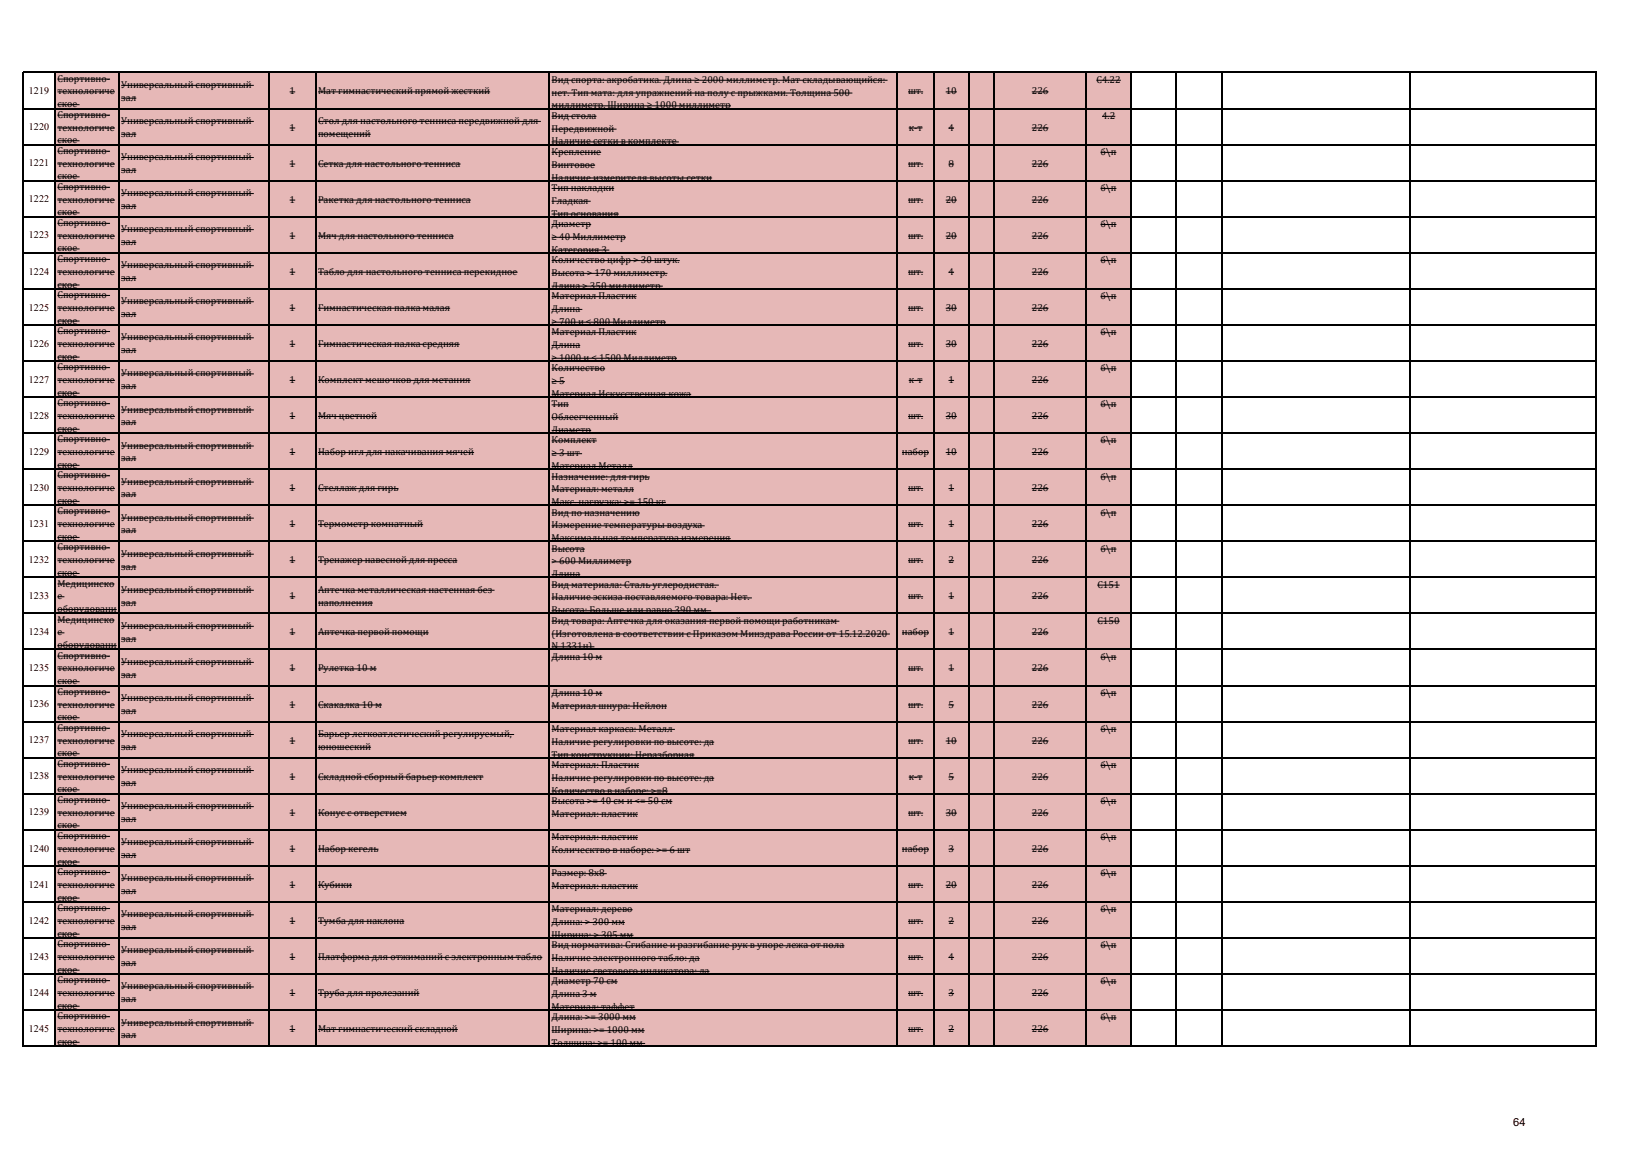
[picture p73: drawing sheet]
<svg xmlns="http://www.w3.org/2000/svg" width="297mm" height="210mm" viewBox="0 0 297 210" stroke-linecap="round" stroke-linejoin="round" font-family="sans-serif">
<defs><g id="words">
<text font-size="2" x="275.4" y="205">64</text>
<g font-size="1.8">
<text x="5.2" y="17.1">1219</text>
<text x="10.5" y="14.9">Спортивно-</text>
<text x="10.5" y="17.2">технологиче</text>
<text x="22.1" y="16">Универсальный спортивный</text>
<text x="52.7" y="17.2">1</text>
<text x="57.9" y="17.2">Мат гимнастический прямой жесткий</text>
<text x="100.4" y="15.1">Вид спорта: акробатика. Длина ≥ 2000 миллиметр. Мат складывающийся:</text>
<text x="100.4" y="17.4">нет. Тип мата: для упражнений на полу с прыжками. Толщина 500</text>
<text x="165.3" y="17.2">шт.</text>
<text x="172.1" y="17.2">10</text>
<text x="187.8" y="17.2">226</text>
<text x="199.5" y="15.1">С4.22</text>
<text x="5.2" y="23.7">1220</text>
<text x="10.5" y="19.5">ское</text>
<text x="10.5" y="21.4">Спортивно-</text>
<text x="10.5" y="23.8">технологиче</text>
<text x="22.1" y="18.3">зал</text>
<text x="22.1" y="22.6">Универсальный спортивный</text>
<text x="52.7" y="23.8">1</text>
<text x="57.9" y="22.6">Стол для настольного тенниса передвижной для</text>
<text x="100.4" y="19.7">миллиметр. Ширина ≥ 1000 миллиметр</text>
<text x="100.4" y="21.6">Вид стола</text>
<text x="100.4" y="24">Передвижной</text>
<text x="165.4" y="23.8">к-т</text>
<text x="172.6" y="23.8">4</text>
<text x="187.8" y="23.8">226</text>
<text x="200.6" y="21.6">4.2</text>
<text x="10.5" y="26.1">ское</text>
<text x="10.5" y="28">Спортивно-</text>
<text x="22.1" y="24.9">зал</text>
<text x="22.1" y="29.1">Универсальный спортивный</text>
<text x="57.9" y="24.9">помещений</text>
<text x="100.4" y="26.3">Наличие сетки в комплекте</text>
<text x="100.4" y="28.2">Крепление</text>
<text x="200.3" y="28.2">б\п</text>
<text x="5.2" y="30.3">1221</text>
<text x="10.5" y="30.3">технологиче</text>
<text x="10.5" y="32.6">ское</text>
<text x="10.5" y="34.6">Спортивно-</text>
<text x="22.1" y="31.5">зал</text>
<text x="22.1" y="35.7">Универсальный спортивный</text>
<text x="52.7" y="30.3">1</text>
<text x="57.9" y="30.3">Сетка для настольного тенниса</text>
<text x="100.4" y="30.5">Винтовое</text>
<text x="100.4" y="32.9">Наличие измерителя высоты сетки</text>
<text x="100.4" y="34.8">Тип накладки</text>
<text x="165.3" y="30.3">шт.</text>
<text x="172.6" y="30.3">8</text>
<text x="187.8" y="30.3">226</text>
<text x="200.3" y="34.8">б\п</text>
<text x="5.2" y="36.8">1222</text>
<text x="10.5" y="36.9">технологиче</text>
<text x="10.5" y="39.2">ское</text>
<text x="10.5" y="41.1">Спортивно-</text>
<text x="22.1" y="38">зал</text>
<text x="52.7" y="36.9">1</text>
<text x="57.9" y="36.9">Ракетка для настольного тенниса</text>
<text x="100.4" y="37.1">Гладкая</text>
<text x="100.4" y="39.4">Тип основания</text>
<text x="100.4" y="41.3">Диаметр</text>
<text x="165.3" y="36.9">шт.</text>
<text x="172.1" y="36.9">20</text>
<text x="187.8" y="36.9">226</text>
<text x="200.3" y="41.3">б\п</text>
<text x="5.2" y="43.4">1223</text>
<text x="10.5" y="43.4">технологиче</text>
<text x="10.5" y="45.8">ское</text>
<text x="10.5" y="47.7">Спортивно-</text>
<text x="22.1" y="42.3">Универсальный спортивный</text>
<text x="22.1" y="44.6">зал</text>
<text x="52.7" y="43.4">1</text>
<text x="57.9" y="43.4">Мяч для настольного тенниса</text>
<text x="100.4" y="43.7">≥ 40 Миллиметр</text>
<text x="100.4" y="46">Категория 3</text>
<text x="100.4" y="47.9">Количество цифр &gt; 30 штук.</text>
<text x="165.3" y="43.4">шт.</text>
<text x="172.1" y="43.4">20</text>
<text x="187.8" y="43.4">226</text>
<text x="200.3" y="47.9">б\п</text>
<text x="5.2" y="50">1224</text>
<text x="10.5" y="50">технологиче</text>
<text x="10.5" y="52.3">ское</text>
<text x="22.1" y="48.8">Универсальный спортивный</text>
<text x="22.1" y="51.1">зал</text>
<text x="52.7" y="50">1</text>
<text x="57.9" y="50">Табло для настольного тенниса перекидное</text>
<text x="100.4" y="50.2">Высота &gt; 170 миллиметр.</text>
<text x="100.4" y="52.5">Длина &gt; 350 миллиметр.</text>
<text x="165.3" y="50">шт.</text>
<text x="172.6" y="50">4</text>
<text x="187.8" y="50">226</text>
<text x="5.2" y="56.5">1225</text>
<text x="10.5" y="54.2">Спортивно-</text>
<text x="10.5" y="56.6">технологиче</text>
<text x="10.5" y="58.9">ское</text>
<text x="22.1" y="55.4">Универсальный спортивный</text>
<text x="22.1" y="57.7">зал</text>
<text x="52.7" y="56.6">1</text>
<text x="57.9" y="56.6">Гимнастическая палка малая</text>
<text x="100.4" y="54.4">Материал Пластик</text>
<text x="100.4" y="56.8">Длина</text>
<text x="100.4" y="59.1">≥ 700 и ≤ 800 Миллиметр</text>
<text x="165.3" y="56.6">шт.</text>
<text x="172.1" y="56.6">30</text>
<text x="187.8" y="56.6">226</text>
<text x="200.3" y="54.4">б\п</text>
<text x="5.2" y="63.1">1226</text>
<text x="10.5" y="60.8">Спортивно-</text>
<text x="10.5" y="63.1">технологиче</text>
<text x="10.5" y="65.5">ское</text>
<text x="22.1" y="61.9">Универсальный спортивный</text>
<text x="22.1" y="64.3">зал</text>
<text x="52.7" y="63.1">1</text>
<text x="57.9" y="63.1">Гимнастическая палка средняя</text>
<text x="100.4" y="61">Материал Пластик</text>
<text x="100.4" y="63.3">Длина</text>
<text x="100.4" y="65.7">≥ 1000 и ≤ 1500 Миллиметр</text>
<text x="165.3" y="63.1">шт.</text>
<text x="172.1" y="63.1">30</text>
<text x="187.8" y="63.1">226</text>
<text x="200.3" y="61">б\п</text>
<text x="5.2" y="69.7">1227</text>
<text x="10.5" y="67.4">Спортивно-</text>
<text x="10.5" y="69.7">технологиче</text>
<text x="22.1" y="68.5">Универсальный спортивный</text>
<text x="22.1" y="70.8">зал</text>
<text x="52.7" y="69.7">1</text>
<text x="57.9" y="69.7">Комплект мешочков для метания</text>
<text x="100.4" y="67.6">Количество</text>
<text x="100.4" y="69.9">≥ 5</text>
<text x="165.4" y="69.7">к-т</text>
<text x="172.6" y="69.7">1</text>
<text x="187.8" y="69.7">226</text>
<text x="200.3" y="67.6">б\п</text>
<text x="5.2" y="76.2">1228</text>
<text x="10.5" y="72">ское</text>
<text x="10.5" y="73.9">Спортивно-</text>
<text x="10.5" y="76.3">технологиче</text>
<text x="22.1" y="75.1">Универсальный спортивный</text>
<text x="22.1" y="77.4">зал</text>
<text x="52.7" y="76.3">1</text>
<text x="57.9" y="76.3">Мяч цветной</text>
<text x="100.4" y="72.2">Материал Искусственная кожа</text>
<text x="100.4" y="74.1">Тип</text>
<text x="100.4" y="76.5">Облеегченный</text>
<text x="165.3" y="76.3">шт.</text>
<text x="172.1" y="76.3">30</text>
<text x="187.8" y="76.3">226</text>
<text x="200.3" y="74.1">б\п</text>
<text x="5.2" y="82.8">1229</text>
<text x="10.5" y="78.6">ское</text>
<text x="10.5" y="80.5">Спортивно-</text>
<text x="10.5" y="82.8">технологиче</text>
<text x="22.1" y="81.6">Универсальный спортивный</text>
<text x="22.1" y="84">зал</text>
<text x="52.7" y="82.8">1</text>
<text x="57.9" y="82.8">Набор игл для накачивания мячей</text>
<text x="100.4" y="78.8">Диаметр</text>
<text x="100.4" y="80.7">Комплект</text>
<text x="100.4" y="83">≥ 3 шт</text>
<text x="164.2" y="82.8">набор</text>
<text x="172.1" y="82.8">10</text>
<text x="187.8" y="82.8">226</text>
<text x="200.3" y="80.7">б\п</text>
<text x="5.2" y="89.3">1230</text>
<text x="10.5" y="85.1">ское</text>
<text x="10.5" y="87.1">Спортивно-</text>
<text x="10.5" y="89.4">технологиче</text>
<text x="22.1" y="88.2">Универсальный спортивный</text>
<text x="52.7" y="89.4">1</text>
<text x="57.9" y="89.4">Стеллаж для гирь</text>
<text x="100.4" y="85.4">Материал Металл</text>
<text x="100.4" y="87.3">Назначение: для гирь</text>
<text x="100.4" y="89.6">Материал: металл</text>
<text x="165.3" y="89.4">шт.</text>
<text x="172.6" y="89.4">1</text>
<text x="187.8" y="89.4">226</text>
<text x="200.3" y="87.3">б\п</text>
<text x="5.2" y="95.9">1231</text>
<text x="10.5" y="91.7">ское</text>
<text x="10.5" y="93.6">Спортивно-</text>
<text x="10.5" y="95.9">технологиче</text>
<text x="22.1" y="90.5">зал</text>
<text x="22.1" y="94.8">Универсальный спортивный</text>
<text x="52.7" y="95.9">1</text>
<text x="57.9" y="95.9">Термометр комнатный</text>
<text x="100.4" y="91.9">Макс. нагрузка: &gt;= 150 кг</text>
<text x="100.4" y="93.8">Вид по назначению</text>
<text x="165.3" y="95.9">шт.</text>
<text x="172.6" y="95.9">1</text>
<text x="187.8" y="95.9">226</text>
<text x="200.3" y="93.8">б\п</text>
<text x="10.5" y="98.3">ское</text>
<text x="10.5" y="100.2">Спортивно-</text>
<text x="22.1" y="97.1">зал</text>
<text x="22.1" y="101.3">Универсальный спортивный</text>
<text x="100.4" y="96.2">Измерение температуры воздуха</text>
<text x="100.4" y="98.5">Максимальная температура измерения</text>
<text x="100.4" y="100.4">Высота</text>
<text x="200.3" y="100.4">б\п</text>
<text x="5.2" y="102.5">1232</text>
<text x="10.5" y="102.5">технологиче</text>
<text x="10.5" y="104.8">ское</text>
<text x="10.5" y="106.7">Медицинско</text>
<text x="22.1" y="103.6">зал</text>
<text x="22.1" y="107.9">Универсальный спортивный</text>
<text x="52.7" y="102.5">1</text>
<text x="57.9" y="102.5">Тренажер навесной для пресса</text>
<text x="57.9" y="107.9">Аптечка металлическая настенная без</text>
<text x="100.4" y="102.7">&gt; 600 Миллиметр</text>
<text x="100.4" y="105">Длина</text>
<text x="100.4" y="107">Вид материала: Сталь углеродистая.</text>
<text x="165.3" y="102.5">шт.</text>
<text x="172.6" y="102.5">2</text>
<text x="187.8" y="102.5">226</text>
<text x="199.7" y="107">С151</text>
<text x="5.2" y="109">1233</text>
<text x="10.5" y="109.1">е</text>
<text x="10.5" y="111.4">оборудовани</text>
<text x="10.5" y="113.3">Медицинско</text>
<text x="22.1" y="110.2">зал</text>
<text x="52.7" y="109.1">1</text>
<text x="57.9" y="110.2">наполнения</text>
<text x="100.4" y="109.3">Наличие эскиза поставляемого товара: Нет.</text>
<text x="100.4" y="111.6">Высота: Больше или равно 390 мм.</text>
<text x="100.4" y="113.5">Вид товара: Аптечка для оказания первой помощи работникам</text>
<text x="165.3" y="109.1">шт.</text>
<text x="172.6" y="109.1">1</text>
<text x="187.8" y="109.1">226</text>
<text x="199.7" y="113.5">С150</text>
<text x="5.2" y="115.6">1234</text>
<text x="10.5" y="115.6">е</text>
<text x="10.5" y="118">оборудовани</text>
<text x="10.5" y="119.9">Спортивно-</text>
<text x="22.1" y="114.5">Универсальный спортивный</text>
<text x="22.1" y="116.8">зал</text>
<text x="52.7" y="115.6">1</text>
<text x="57.9" y="115.6">Аптечка первой помощи</text>
<text x="100.4" y="115.8">(Изготовлена в соответствии с Приказом Минздрава России от 15.12.2020</text>
<text x="100.4" y="118.2">N 1331н)</text>
<text x="164.2" y="115.6">набор</text>
<text x="172.6" y="115.6">1</text>
<text x="187.8" y="115.6">226</text>
<text x="5.2" y="122.2">1235</text>
<text x="10.5" y="122.2">технологиче</text>
<text x="10.5" y="124.5">ское</text>
<text x="22.1" y="121">Универсальный спортивный</text>
<text x="22.1" y="123.3">зал</text>
<text x="52.7" y="122.2">1</text>
<text x="57.9" y="122.2">Рулетка 10 м</text>
<text x="100.4" y="120.1">Длина 10 м</text>
<text x="165.3" y="122.2">шт.</text>
<text x="172.6" y="122.2">1</text>
<text x="187.8" y="122.2">226</text>
<text x="200.3" y="120.1">б\п</text>
<text x="5.2" y="128.7">1236</text>
<text x="10.5" y="126.4">Спортивно-</text>
<text x="10.5" y="128.8">технологиче</text>
<text x="10.5" y="131.1">ское</text>
<text x="22.1" y="127.6">Универсальный спортивный</text>
<text x="22.1" y="129.9">зал</text>
<text x="52.7" y="128.8">1</text>
<text x="57.9" y="128.8">Скакалка 10 м</text>
<text x="100.4" y="126.6">Длина 10 м</text>
<text x="100.4" y="129">Материал шнура: Нейлон</text>
<text x="165.3" y="128.8">шт.</text>
<text x="172.6" y="128.8">5</text>
<text x="187.8" y="128.8">226</text>
<text x="200.3" y="126.6">б\п</text>
<text x="5.2" y="135.3">1237</text>
<text x="10.5" y="133">Спортивно-</text>
<text x="10.5" y="135.3">технологиче</text>
<text x="10.5" y="137.7">ское</text>
<text x="22.1" y="134.1">Универсальный спортивный</text>
<text x="22.1" y="136.5">зал</text>
<text x="52.7" y="135.3">1</text>
<text x="57.9" y="134.1">Барьер легкоатлетический регулируемый,</text>
<text x="57.9" y="136.5">юношеский</text>
<text x="100.4" y="133.2">Материал каркаса: Металл</text>
<text x="100.4" y="135.5">Наличие регулировки по высоте: да</text>
<text x="100.4" y="137.9">Тип конструкции: Неразборная</text>
<text x="165.3" y="135.3">шт.</text>
<text x="172.1" y="135.3">10</text>
<text x="187.8" y="135.3">226</text>
<text x="200.3" y="133.2">б\п</text>
<text x="5.2" y="141.8">1238</text>
<text x="10.5" y="139.6">Спортивно-</text>
<text x="10.5" y="141.9">технологиче</text>
<text x="22.1" y="140.7">Универсальный спортивный</text>
<text x="22.1" y="143">зал</text>
<text x="52.7" y="141.9">1</text>
<text x="57.9" y="141.9">Складной сборный барьер комплект</text>
<text x="100.4" y="139.8">Материал: Пластик</text>
<text x="100.4" y="142.1">Наличие регулировки по высоте: да</text>
<text x="165.4" y="141.9">к-т</text>
<text x="172.6" y="141.9">5</text>
<text x="187.8" y="141.9">226</text>
<text x="200.3" y="139.8">б\п</text>
<text x="5.2" y="148.4">1239</text>
<text x="10.5" y="144.2">ское</text>
<text x="10.5" y="146.1">Спортивно-</text>
<text x="10.5" y="148.4">технологиче</text>
<text x="22.1" y="147.3">Универсальный спортивный</text>
<text x="22.1" y="149.6">зал</text>
<text x="52.7" y="148.4">1</text>
<text x="57.9" y="148.4">Конус с отверстием</text>
<text x="100.4" y="144.4">Количество в наборе: &gt;=8</text>
<text x="100.4" y="146.3">Высота &gt;= 40 см и &lt;= 50 см</text>
<text x="100.4" y="148.7">Материал: пластик</text>
<text x="165.3" y="148.4">шт.</text>
<text x="172.1" y="148.4">30</text>
<text x="187.8" y="148.4">226</text>
<text x="200.3" y="146.3">б\п</text>
<text x="5.2" y="155">1240</text>
<text x="10.5" y="150.8">ское</text>
<text x="10.5" y="152.7">Спортивно-</text>
<text x="10.5" y="155">технологиче</text>
<text x="22.1" y="153.8">Универсальный спортивный</text>
<text x="52.7" y="155">1</text>
<text x="57.9" y="155">Набор кегель</text>
<text x="100.4" y="152.9">Материал: пластик</text>
<text x="100.4" y="155.2">Колическтво в наборе: &gt;= 6 шт</text>
<text x="164.2" y="155">набор</text>
<text x="172.6" y="155">3</text>
<text x="187.8" y="155">226</text>
<text x="200.3" y="152.9">б\п</text>
<text x="5.2" y="161.5">1241</text>
<text x="10.5" y="157.3">ское</text>
<text x="10.5" y="159.3">Спортивно-</text>
<text x="10.5" y="161.6">технологиче</text>
<text x="22.1" y="156.2">зал</text>
<text x="22.1" y="160.4">Универсальный спортивный</text>
<text x="52.7" y="161.6">1</text>
<text x="57.9" y="161.6">Кубики</text>
<text x="100.4" y="159.5">Размер: 8х8</text>
<text x="100.4" y="161.8">Материал: пластик</text>
<text x="165.3" y="161.6">шт.</text>
<text x="172.1" y="161.6">20</text>
<text x="187.8" y="161.6">226</text>
<text x="200.3" y="159.5">б\п</text>
<text x="10.5" y="163.9">ское</text>
<text x="10.5" y="165.8">Спортивно-</text>
<text x="22.1" y="162.7">зал</text>
<text x="22.1" y="167">Универсальный спортивный</text>
<text x="100.4" y="166">Материал: дерево</text>
<text x="200.3" y="166">б\п</text>
<text x="5.2" y="168.1">1242</text>
<text x="10.5" y="168.1">технологиче</text>
<text x="10.5" y="170.5">ское</text>
<text x="10.5" y="172.4">Спортивно-</text>
<text x="22.1" y="169.3">зал</text>
<text x="22.1" y="173.5">Универсальный спортивный</text>
<text x="52.7" y="168.1">1</text>
<text x="57.9" y="168.1">Тумба для наклона</text>
<text x="100.4" y="168.4">Длина: &gt; 300 мм</text>
<text x="100.4" y="170.7">Ширина: &gt; 305 мм</text>
<text x="100.4" y="172.6">Вид норматива: Сгибание и разгибание рук в упоре лежа от пола</text>
<text x="165.3" y="168.1">шт.</text>
<text x="172.6" y="168.1">2</text>
<text x="187.8" y="168.1">226</text>
<text x="200.3" y="172.6">б\п</text>
<text x="5.2" y="174.7">1243</text>
<text x="10.5" y="174.7">технологиче</text>
<text x="10.5" y="177">ское</text>
<text x="10.5" y="178.9">Спортивно-</text>
<text x="22.1" y="175.8">зал</text>
<text x="52.7" y="174.7">1</text>
<text x="57.9" y="174.7">Платформа для отжиманий с электронным табло</text>
<text x="100.4" y="174.9">Наличие электронного табло: да</text>
<text x="100.4" y="177.2">Наличие светового индикатора: да</text>
<text x="100.4" y="179.1">Диаметр 70 см</text>
<text x="165.3" y="174.7">шт.</text>
<text x="172.6" y="174.7">4</text>
<text x="187.8" y="174.7">226</text>
<text x="200.3" y="179.1">б\п</text>
<text x="5.2" y="181.2">1244</text>
<text x="10.5" y="181.3">технологиче</text>
<text x="10.5" y="183.6">ское</text>
<text x="10.5" y="185.5">Спортивно-</text>
<text x="22.1" y="180.1">Универсальный спортивный</text>
<text x="22.1" y="182.4">зал</text>
<text x="52.7" y="181.3">1</text>
<text x="57.9" y="181.3">Труба для пролезаний</text>
<text x="100.4" y="181.5">Длина 3 м</text>
<text x="100.4" y="183.8">Материал: таффет</text>
<text x="100.4" y="185.7">Длина: &gt;= 3000 мм</text>
<text x="165.3" y="181.3">шт.</text>
<text x="172.6" y="181.3">3</text>
<text x="187.8" y="181.3">226</text>
<text x="200.3" y="185.7">б\п</text>
<text x="5.2" y="187.8">1245</text>
<text x="10.5" y="187.8">технологиче</text>
<text x="10.5" y="190.2">ское</text>
<text x="22.1" y="186.6">Универсальный спортивный</text>
<text x="22.1" y="189">зал</text>
<text x="52.7" y="187.8">1</text>
<text x="57.9" y="187.8">Мат гимнастический складной</text>
<text x="100.4" y="188">Ширина: &gt;= 1000 мм</text>
<text x="100.4" y="190.4">Толщина: &gt;= 100 мм</text>
<text x="165.3" y="187.8">шт.</text>
<text x="172.6" y="187.8">2</text>
<text x="187.8" y="187.8">226</text>
</g>
</g></defs>
<path d="M10 13.3h195.8v177.1h-195.8z" fill-rule="evenodd" fill="#e6b8b7"/>
<g fill="none" stroke="#000" stroke-width=".18">
<path d="M10.5 14.4h9.5M10.5 16.7h10.4M10.5 19h4M22.1 15.5h24.1M22.1 17.9h2.7M52.7 16.7h1M57.9 16.7h31.3M100.4 14.6h61.1M100.4 16.9h54.7M100.4 19.3h32.6M165.3 16.7h2.7M172.1 16.7h2"/>
<path d="M187.8 16.7h3M199.5 14.6h4.5M10.5 21h9.5M10.5 23.3h10.4M10.5 25.6h4M10.5 27.5h9.5M10.5 29.9h10.4M10.5 32.2h4M10.5 34.1h9.5M10.5 36.4h10.4M10.5 38.7h4M22.1 22.1h24.1"/>
<path d="M22.1 24.4h2.7M22.1 28.7h24.1M22.1 31h2.7M22.1 35.2h24.1M22.1 37.6h2.7M52.7 23.3h1M52.7 29.9h1M52.7 36.4h1M57.9 22.1h40.5M57.9 24.4h9.6M57.9 29.9h25.9M57.9 36.4h27.8"/>
<path d="M100.4 21.2h8.2M100.4 23.5h11.8M100.4 25.8h23.1M100.4 27.7h9M100.4 30.1h7.9M100.4 32.4h29.2M100.4 34.3h11.4M100.4 36.6h7.1M100.4 39h12.2M165.3 29.9h2.7M165.3 36.4h2.7M165.4 23.3h2.5"/>
<path d="M172.1 36.4h2M172.6 23.3h1M172.6 29.9h1M187.8 23.3h3M187.8 29.9h3M187.8 36.4h3M200.3 27.7h2.9M200.3 34.3h2.9M200.6 21.2h2.4M10.5 40.6h9.5M10.5 43h10.4M10.5 45.3h4"/>
<path d="M10.5 47.2h9.5M10.5 49.5h10.4M10.5 51.9h4M10.5 53.8h9.5M10.5 56.1h10.4M10.5 58.4h4M22.1 41.8h24.1M22.1 44.1h2.7M22.1 48.4h24.1M22.1 50.7h2.7M22.1 54.9h24.1M22.1 57.2h2.7"/>
<path d="M52.7 43h1M52.7 49.5h1M52.7 56.1h1M57.9 43h24.7M57.9 49.5h36.3M57.9 56.1h24M100.4 40.9h7.2M100.4 43.2h13.5M100.4 45.5h10.5M100.4 47.4h23.3M100.4 49.7h21.1M100.4 52.1h20.2"/>
<path d="M100.4 54h15.4M100.4 56.3h5.6M100.4 58.6h20.8M165.3 43h2.7M165.3 49.5h2.7M165.3 56.1h2.7M172.1 43h2M172.1 56.1h2M172.6 49.5h1M187.8 43h3M187.8 49.5h3M187.8 56.1h3"/>
<path d="M200.3 40.9h2.9M200.3 47.4h2.9M200.3 54h2.9M10.5 60.3h9.5M10.5 62.7h10.4M10.5 65h4M10.5 66.9h9.5M10.5 69.2h10.4M10.5 71.6h4M10.5 73.5h9.5M10.5 75.8h10.4M10.5 78.1h4"/>
<path d="M22.1 61.5h24.1M22.1 63.8h2.7M22.1 68h24.1M22.1 70.4h2.7M22.1 74.6h24.1M22.1 76.9h2.7M52.7 62.7h1M52.7 69.2h1M52.7 75.8h1M57.9 62.7h25.8M57.9 69.2h27.7M57.9 75.8h10.7"/>
<path d="M100.4 60.5h15.4M100.4 62.9h5.2M100.4 65.2h22.8M100.4 67.1h9.7M100.4 69.4h2.4M100.4 71.8h25.4M100.4 73.7h3.1M100.4 76h12.1M100.4 78.3h7.2M165.3 62.7h2.7M165.3 75.8h2.7M165.4 69.2h2.5"/>
<path d="M172.1 62.7h2M172.1 75.8h2M172.6 69.2h1M187.8 62.7h3M187.8 69.2h3M187.8 75.8h3M200.3 60.5h2.9M200.3 67.1h2.9M200.3 73.7h2.9M10.5 80h9.5M10.5 82.4h10.4M10.5 84.7h4"/>
<path d="M10.5 86.6h9.5M10.5 88.9h10.4M10.5 91.2h4M10.5 93.2h9.5M10.5 95.5h10.4M10.5 97.8h4M10.5 99.7h9.5M22.1 81.2h24.1M22.1 83.5h2.7M22.1 87.7h24.1M22.1 90.1h2.7M22.1 94.3h24.1"/>
<path d="M22.1 96.6h2.7M52.7 82.4h1M52.7 88.9h1M52.7 95.5h1M57.9 82.4h28.4M57.9 88.9h14.6M57.9 95.5h19.1M100.4 80.2h8.2M100.4 82.6h5.5M100.4 84.9h14.8M100.4 86.8h17.9M100.4 89.1h15"/>
<path d="M100.4 91.5h20.8M100.4 93.4h16M100.4 95.7h27.8M100.4 98h32.6M100.4 99.9h6M164.2 82.4h4.9M165.3 88.9h2.7M165.3 95.5h2.7M172.1 82.4h2M172.6 88.9h1M172.6 95.5h1M187.8 82.4h3"/>
<path d="M187.8 88.9h3M187.8 95.5h3M200.3 80.2h2.9M200.3 86.8h2.9M200.3 93.4h2.9M200.3 99.9h2.9M10.5 102h10.4M10.5 104.4h4M10.5 106.3h10.3M10.5 108.6h1.2M10.5 110.9h10.8M10.5 112.8h10.3"/>
<path d="M10.5 115.2h1.2M10.5 117.5h10.8M10.5 119.4h9.5M22.1 100.9h24.1M22.1 103.2h2.7M22.1 107.4h24.1M22.1 109.7h2.7M22.1 114h24.1M22.1 116.3h2.7M52.7 102h1M52.7 108.6h1M52.7 115.2h1"/>
<path d="M57.9 102h25.3M57.9 107.4h32.1M57.9 109.7h10M57.9 115.2h20.1M100.4 102.3h14.5M100.4 104.6h5.2M100.4 106.5h30.4M100.4 108.8h36.4M100.4 111.1h29M100.4 113.1h52.4M100.4 115.4h61.5M100.4 117.7h7.8"/>
<path d="M100.4 119.6h9.2M164.2 115.2h4.9M165.3 102h2.7M165.3 108.6h2.7M172.6 102h1M172.6 108.6h1M172.6 115.2h1M187.8 102h3M187.8 108.6h3M187.8 115.2h3M199.7 106.5h4.1M199.7 113.1h4.1"/>
<path d="M200.3 119.6h2.9M10.5 121.7h10.4M10.5 124.1h4M10.5 126h9.5M10.5 128.3h10.4M10.5 130.6h4M10.5 132.5h9.5M10.5 134.9h10.4M10.5 137.2h4M10.5 139.1h9.5M22.1 120.5h24.1M22.1 122.9h2.7"/>
<path d="M22.1 127.1h24.1M22.1 129.4h2.7M22.1 133.7h24.1M22.1 136h2.7M52.7 121.7h1M52.7 128.3h1M52.7 134.9h1M57.9 121.7h10.6M57.9 128.3h11.6M57.9 133.7h35.7M57.9 136h9.6M100.4 126.2h9.2"/>
<path d="M100.4 128.5h21M100.4 132.7h22.4M100.4 135.1h29.6M100.4 137.4h26M100.4 139.3h15.9M165.3 121.7h2.7M165.3 128.3h2.7M165.3 134.9h2.7M172.1 134.9h2M172.6 121.7h1M172.6 128.3h1M187.8 121.7h3"/>
<path d="M187.8 128.3h3M187.8 134.9h3M200.3 126.2h2.9M200.3 132.7h2.9M200.3 139.3h2.9M10.5 141.4h10.4M10.5 143.7h4M10.5 145.7h9.5M10.5 148h10.4M10.5 150.3h4M10.5 152.2h9.5M10.5 154.5h10.4"/>
<path d="M10.5 156.9h4M10.5 158.8h9.5M22.1 140.2h24.1M22.1 142.6h2.7M22.1 146.8h24.1M22.1 149.1h2.7M22.1 153.4h24.1M22.1 155.7h2.7M22.1 159.9h24.1M52.7 141.4h1M52.7 148h1M52.7 154.5h1"/>
<path d="M57.9 141.4h30.1M57.9 148h16.1M57.9 154.5h11M100.4 141.6h29.6M100.4 144h21.1M100.4 145.9h22M100.4 148.2h15.7M100.4 152.4h15.7M100.4 154.8h25.2M100.4 159h10M164.2 154.5h4.9M165.3 148h2.7"/>
<path d="M165.4 141.4h2.5M172.1 148h2M172.6 141.4h1M172.6 154.5h1M187.8 141.4h3M187.8 148h3M187.8 154.5h3M200.3 145.9h2.9M200.3 152.4h2.9M200.3 159h2.9M10.5 161.1h10.4M10.5 163.4h4"/>
<path d="M10.5 165.3h9.5M10.5 167.7h10.4M10.5 170h4M10.5 171.9h9.5M10.5 174.2h10.4M10.5 176.6h4M10.5 178.5h9.5M22.1 162.3h2.7M22.1 166.5h24.1M22.1 168.8h2.7M22.1 173.1h24.1M22.1 175.4h2.7"/>
<path d="M22.1 179.6h24.1M52.7 161.1h1M52.7 167.7h1M52.7 174.2h1M57.9 161.1h6.2M57.9 167.7h15.7M57.9 174.2h40.8M100.4 161.3h15.7M100.4 165.6h14.7M100.4 167.9h13.3M100.4 170.2h14.9M100.4 172.1h53.3"/>
<path d="M100.4 174.4h27M100.4 176.8h28.7M100.4 178.7h12M165.3 161.1h2.7M165.3 167.7h2.7M165.3 174.2h2.7M172.1 161.1h2M172.6 167.7h1M172.6 174.2h1M187.8 161.1h3M187.8 167.7h3M187.8 174.2h3"/>
<path d="M200.3 165.6h2.9M200.3 172.1h2.9M200.3 178.7h2.9M10.5 180.8h10.4M10.5 183.1h4M10.5 185h9.5M10.5 187.4h10.4M10.5 189.7h4M22.1 181.9h2.7M22.1 186.2h24.1M22.1 188.5h2.7M52.7 180.8h1"/>
<path d="M52.7 187.4h1M57.9 180.8h18.4M57.9 187.4h25.4M100.4 181h8.2M100.4 183.3h15.1M100.4 185.2h15.4M100.4 187.6h16.9M100.4 189.9h17M165.3 180.8h2.7M165.3 187.4h2.7M172.6 180.8h1M172.6 187.4h1"/>
<path d="M187.8 180.8h3M187.8 187.4h3M200.3 185.2h2.9"/>
</g>
<g fill="none" stroke="#000" stroke-width=".21">
<path d="M4.2 13.1v177.4M4.3 13.2h286.3M4.3 19.7h286.3M10.1 13.3v177.2M21.7 13.3v177.2M48.9 13.3v177.2M57.5 13.3v177.2M100 13.3v177.2M163.3 13.3v177.2M169.9 13.3v177.2M176.3 13.3v177.2M180.9 13.3v177.2"/>
<path d="M197.7 13.3v177.2M205.8 13.3v177.2M214 13.3v177.2M222.3 13.3v177.2M256.6 13.3v177.2M290.5 13.3v177.2M4.3 26.3h286.3M4.3 32.9h286.3M4.3 39.4h286.3M4.3 46h286.3M4.3 52.6h286.3M4.3 59.1h286.3"/>
<path d="M4.3 65.7h286.3M4.3 72.3h286.3M4.3 78.8h286.3M4.3 85.4h286.3M4.3 91.9h286.3M4.3 98.5h286.3M4.3 105.1h286.3M4.3 111.6h286.3M4.3 118.2h286.3M4.3 124.8h286.3M4.3 131.3h286.3M4.3 137.9h286.3"/>
<path d="M4.3 144.4h286.3M4.3 151h286.3M4.3 157.6h286.3M4.3 164.1h286.3M4.3 170.7h286.3M4.3 177.3h286.3M4.3 183.8h286.3M4.3 190.4h286.3"/>
</g>
<use href="#words"/>
</svg>
